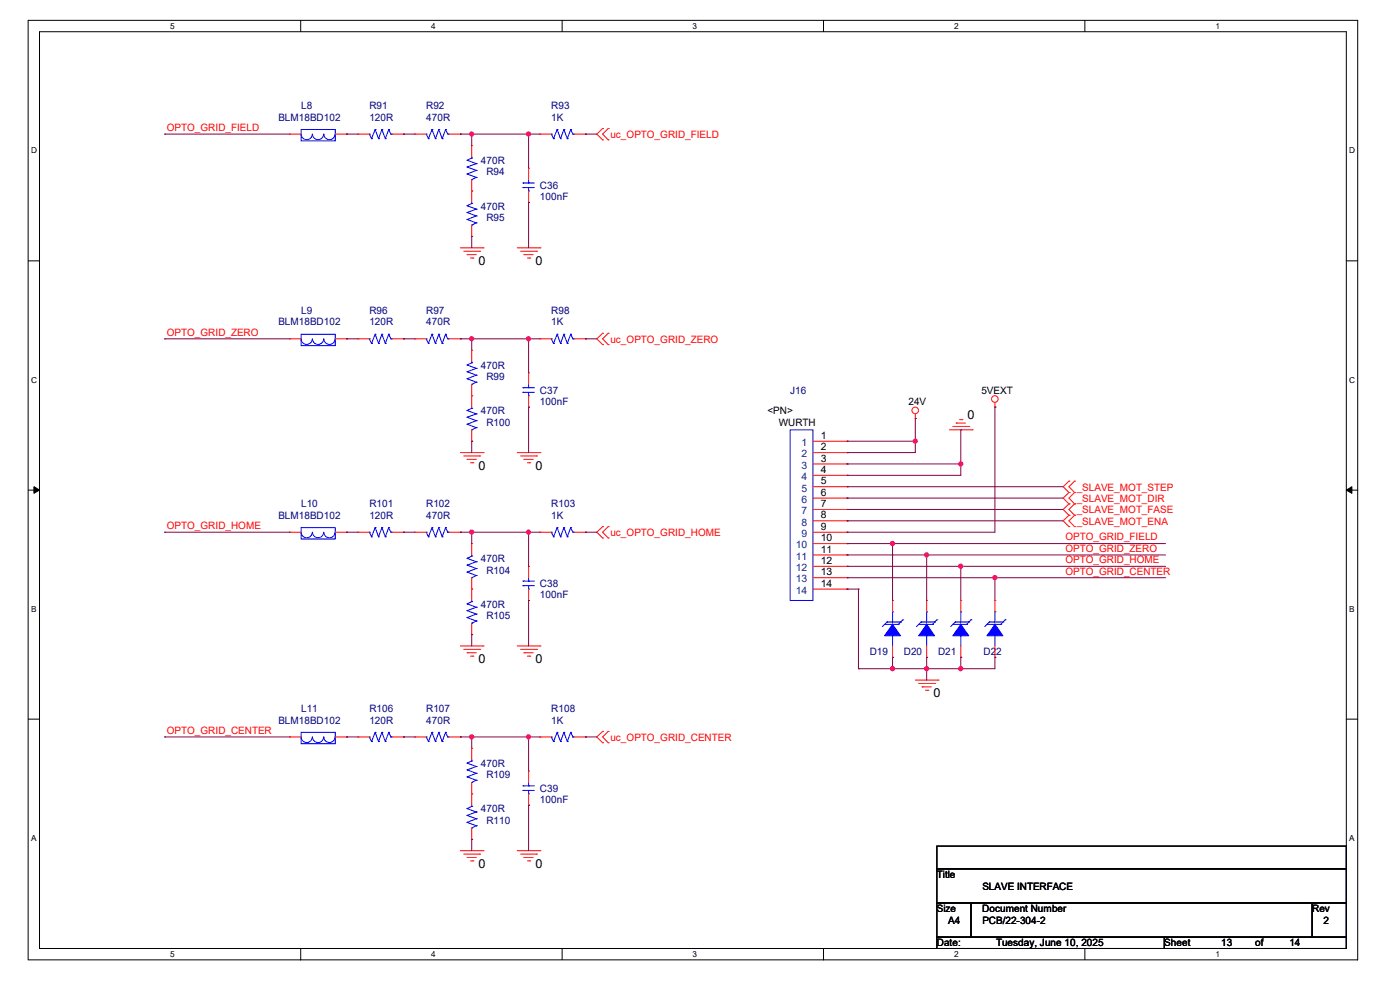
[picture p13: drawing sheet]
<svg xmlns="http://www.w3.org/2000/svg" width="297mm" height="210mm" viewBox="0 0 297 210" stroke-linecap="round" stroke-linejoin="round" font-family="sans-serif">
<defs><g id="words">
<g font-size="2.6">
<text x="101.5" y="56.2">0</text>
<text x="113.6" y="56.2">0</text>
<text x="205.3" y="89">0</text>
<text x="101.5" y="99.6">0</text>
<text x="113.6" y="99.6">0</text>
<text x="101.5" y="140.6">0</text>
<text x="113.6" y="140.6">0</text>
<text x="198" y="147.9">0</text>
<text x="101.5" y="184.1">0</text>
<text x="113.6" y="184.1">0</text>
</g>
<g font-size="2.2" fill="#000080">
<text x="63.9" y="23.2">L8</text>
<text x="78.4" y="23.2">R91</text>
<text x="90.4" y="23.2">R92</text>
<text x="117" y="23.2">R93</text>
<text x="59.1" y="25.6">BLM18BD102</text>
<text x="78.4" y="25.6">120R</text>
<text x="90.4" y="25.6">470R</text>
<text x="117" y="25.6">1K</text>
<text x="102" y="34.8">470R</text>
<text x="103.2" y="37.2">R94</text>
<text x="114.6" y="40.1">C36</text>
<text x="102" y="44.4">470R</text>
<text x="103.2" y="46.9">R95</text>
<text x="114.6" y="42.5">100nF</text>
<text x="59.1" y="69">BLM18BD102</text>
<text x="63.9" y="66.6">L9</text>
<text x="78.4" y="66.6">R96</text>
<text x="78.4" y="69">120R</text>
<text x="90.4" y="66.6">R97</text>
<text x="90.4" y="69">470R</text>
<text x="117" y="66.6">R98</text>
<text x="117" y="69">1K</text>
<text x="102" y="78.2">470R</text>
<text x="103.2" y="80.6">R99</text>
<text x="114.6" y="83.5">C37</text>
<text x="167.6" y="83.5">J16</text>
<text x="102" y="87.9">470R</text>
<text x="114.6" y="85.9">100nF</text>
<text x="103.2" y="90.3">R100</text>
<text x="63.9" y="107.7">L10</text>
<text x="78.4" y="107.7">R101</text>
<text x="90.4" y="107.7">R102</text>
<text x="117" y="107.7">R103</text>
<text x="59.1" y="110.1">BLM18BD102</text>
<text x="78.4" y="110.1">120R</text>
<text x="90.4" y="110.1">470R</text>
<text x="117" y="110.1">1K</text>
<text x="102" y="119.3">470R</text>
<text x="103.2" y="121.7">R104</text>
<text x="114.6" y="124.5">C38</text>
<text x="102" y="128.9">470R</text>
<text x="103.2" y="131.3">R105</text>
<text x="114.6" y="127">100nF</text>
<text x="184.5" y="139">D19</text>
<text x="191.8" y="139">D20</text>
<text x="199" y="139">D21</text>
<text x="208.7" y="139">D22</text>
<text x="59.1" y="153.5">BLM18BD102</text>
<text x="63.9" y="151.1">L11</text>
<text x="78.4" y="151.1">R106</text>
<text x="78.4" y="153.5">120R</text>
<text x="90.4" y="151.1">R107</text>
<text x="90.4" y="153.5">470R</text>
<text x="117" y="151.1">R108</text>
<text x="117" y="153.5">1K</text>
<text x="102" y="162.7">470R</text>
<text x="103.2" y="165.1">R109</text>
<text x="114.6" y="168">C39</text>
<text x="102" y="172.3">470R</text>
<text x="114.6" y="170.4">100nF</text>
<text x="103.2" y="174.8">R110</text>
</g>
<g font-size="2.2" fill="#f00">
<text x="35.4" y="27.8">OPTO_GRID_FIELD</text>
<text x="129.5" y="29.3">uc_OPTO_GRID_FIELD</text>
<text x="35.4" y="71.2">OPTO_GRID_ZERO</text>
<text x="129.5" y="72.7">uc_OPTO_GRID_ZERO</text>
<text x="228.4" y="104.1">_SLAVE_MOT_STEP</text>
<text x="228.4" y="106.5">_SLAVE_MOT_DIR</text>
<text x="35.4" y="112.2">OPTO_GRID_HOME</text>
<text x="129.5" y="113.7">uc_OPTO_GRID_HOME</text>
<text x="228.4" y="108.9">_SLAVE_MOT_FASE</text>
<text x="228.4" y="111.3">_SLAVE_MOT_ENA</text>
<text x="226" y="114.6">OPTO_GRID_FIELD</text>
<text x="226" y="117.1">OPTO_GRID_ZERO</text>
<text x="226" y="119.5">OPTO_GRID_HOME</text>
<text x="226" y="121.9">OPTO_GRID_CENTER</text>
<text x="35.4" y="155.7">OPTO_GRID_CENTER</text>
<text x="129.5" y="157.1">uc_OPTO_GRID_CENTER</text>
</g>
<g font-size="2.2">
<text x="208.2" y="83.5">5VEXT</text>
<text x="162.8" y="87.9">&lt;PN&gt;</text>
<text x="192.7" y="85.9">24V</text>
<text x="165.2" y="90.3">WURTH</text>
<text x="174.2" y="93.1">1</text>
<text x="174.2" y="95.5">2</text>
<text x="174.2" y="97.9">3</text>
<text x="174.2" y="100.3">4</text>
<text x="174.2" y="102.7">5</text>
<text x="174.2" y="105.2">6</text>
<text x="174.2" y="107.6">7</text>
<text x="174.2" y="110">8</text>
<text x="174.2" y="112.4">9</text>
<text x="174.2" y="114.8">10</text>
<text x="174.2" y="117.2">11</text>
<text x="174.2" y="119.6">12</text>
<text x="174.2" y="122">13</text>
<text x="174.2" y="124.5">14</text>
<text x="198.8" y="186.3">Title</text>
<text x="208.4" y="188.7">SLAVE INTERFACE</text>
<text x="198.8" y="193.5">Size</text>
<text x="201.2" y="196">A4</text>
<text x="208.4" y="193.5">Document Number</text>
<text x="208.4" y="196">PCB/22-304-2</text>
<text x="278.4" y="193.5">Rev</text>
<text x="280.8" y="196">2</text>
<text x="198.8" y="200.8">Date:</text>
<text x="211.3" y="200.8">Tuesday, June 10, 2025</text>
<text x="247" y="200.8">Sheet</text>
<text x="259.1" y="200.8">13</text>
<text x="266.3" y="200.8">of</text>
<text x="273.6" y="200.8">14</text>
</g>
<g font-size="2.2" fill="#004080">
<text x="170.1" y="94.6">1</text>
<text x="170.1" y="97">2</text>
<text x="170.1" y="99.4">3</text>
<text x="170.1" y="101.9">4</text>
<text x="170.1" y="104.3">5</text>
<text x="170.1" y="106.7">6</text>
<text x="170.1" y="109.1">7</text>
<text x="170.1" y="111.5">8</text>
<text x="170.1" y="113.9">9</text>
<text x="168.9" y="116.3">10</text>
<text x="168.9" y="118.7">11</text>
<text x="168.9" y="121.2">12</text>
<text x="168.9" y="123.6">13</text>
<text x="168.9" y="126">14</text>
</g>
<g font-size="1.7">
<text x="36.1" y="6.1">5</text>
<text x="91.5" y="6.1">4</text>
<text x="146.9" y="6.1">3</text>
<text x="202.4" y="6.1">2</text>
<text x="257.9" y="6.1">1</text>
<text x="6.6" y="32.6">D</text>
<text x="286.3" y="32.6">D</text>
<text x="6.6" y="81.2">C</text>
<text x="286.3" y="81.2">C</text>
<text x="6.6" y="129.8">B</text>
<text x="286.3" y="129.8">B</text>
<text x="6.6" y="178.4">A</text>
<text x="286.3" y="178.4">A</text>
<text x="36.1" y="203">5</text>
<text x="91.5" y="203">4</text>
<text x="146.9" y="203">3</text>
<text x="202.4" y="203">2</text>
<text x="257.9" y="203">1</text>
</g>
</g></defs>
<path d="M6 4.3h282v199.3h-282zM8.4 6.7h277.2v194.5h-277.2z" fill="none" stroke="#000" stroke-width=".21"/>
<g fill="#fff">
<path d="M36.1 4.6h.9v1.9h-.9z"/>
<path d="M36.1 201.5h.9v1.9h-.9z"/>
</g>
<path d="M63.8 4.3v2.4M63.8 201.2v2.4" fill="none" stroke="#000" stroke-width=".21"/>
<g fill="#fff">
<path d="M91.5 4.6h.9v1.9h-.9z"/>
<path d="M91.5 201.5h.9v1.9h-.9z"/>
</g>
<path d="M119.3 4.3v2.4M119.3 201.2v2.4" fill="none" stroke="#000" stroke-width=".21"/>
<g fill="#fff">
<path d="M146.9 4.6h1v1.9h-1z"/>
<path d="M146.9 201.5h1v1.9h-1z"/>
</g>
<path d="M174.7 4.3v2.4M174.7 201.2v2.4" fill="none" stroke="#000" stroke-width=".21"/>
<g fill="#fff">
<path d="M202.4 4.6h.9v1.9h-.9z"/>
<path d="M202.4 201.5h.9v1.9h-.9z"/>
</g>
<path d="M230.2 4.3v2.4M230.2 201.2v2.4" fill="none" stroke="#000" stroke-width=".21"/>
<g fill="#fff">
<path d="M257.9 4.6h.9v1.9h-.9z"/>
<path d="M257.9 201.5h.9v1.9h-.9z"/>
<path d="M6.6 31h1.2v1.9h-1.2z"/>
<path d="M286.3 31h1.2v1.9h-1.2z"/>
<path d="M6.6 79.6h1.2v1.9h-1.2z"/>
<path d="M286.3 79.6h1.2v1.9h-1.2z"/>
</g>
<path d="M6 55.3h2.4M285.6 55.3h2.4" fill="none" stroke="#000" stroke-width=".21"/>
<g fill="#fff">
<path d="M6.6 128.3h1.1v1.9h-1.1z"/>
<path d="M286.3 128.3h1.1v1.9h-1.1z"/>
</g>
<path d="M6 104h2.4M285.6 104h2.4" fill="none" stroke="#000" stroke-width=".21"/>
<path d="M7.2 103.3l1.2 .7-1.2 .6zM285.6 104l1.2-.7v1.3z" fill="#000" stroke="#000" stroke-width=".21"/>
<g fill="#fff">
<path d="M6.6 176.9h1.1v1.9h-1.1z"/>
<path d="M286.3 176.9h1.1v1.9h-1.1z"/>
</g>
<path d="M6 152.6h2.4M285.6 152.6h2.4M198.8 179.5h86.8v4.8h-86.8zM198.8 184.3h86.8v7.3h-86.8zM198.8 191.6h7.2v7.2h-7.2zM198.8 198.8h48.2v2.4h-48.2zM206 191.6h72.4v7.2h-72.4zM247 198.8h38.6v2.4h-38.6zM278.4 191.6h7.2v7.2h-7.2z" fill="none" stroke="#000" stroke-width=".21"/>
<g fill="none" stroke="#f00" stroke-width=".21">
<path d="M61.5 28.4h.1M61.5 28.4h2.4M71.1 28.4h2.4M73.5 28.4h.1M75.9 28.4h.1M75.9 28.4h2.5M83.2 28.4h2.4M85.6 28.4h.1M88 28.4h.1M88 28.4h2.4M95.2 28.4h2.5M97.7 28.4h.1"/>
<path d="M100.1 30.9h.1M100.1 30.9v2.4M100.1 38.1v4.8M112.1 35.7h.1M112.1 35.7v2.4M114.6 28.4h.1M114.6 28.4h2.4M121.8 28.4h2.4M124.2 28.4h.1M127.8 27.3h.1M127.8 29.7h.1M127.8 27.3l-1.2 1.1 1.2 1.3"/>
<path d="M129 29.7h.1M129 27.3h.1M129 27.3l-1.2 1.1 1.2 1.3M97.7 52.6h4.8M98.4 53.3h3.4M99.1 54h.1M99.1 54h1.9M99.8 54.7h.5M100.1 50.2h.1M100.1 40.5h.1M100.1 47.8v2.4M100.3 54.7h.1"/>
<path d="M101.8 53.3h.1M102.5 52.6h.1M109.7 52.6h4.9M110.4 53.3h3.4M111.2 54h.1M111.2 54h1.9M111.9 54.7h.5M112.1 42.9h.1M112.1 40.5v2.4M112.4 54.7h.1M113.8 53.3h.1M114.6 52.6h.1"/>
<path d="M61.5 71.9h.1M61.5 71.9h2.4M71.1 71.9h2.4M73.5 71.9h.1M75.9 71.9h.1M75.9 71.9h2.5M83.2 71.9h2.4M85.6 71.9h.1M88 71.9h.1M88 71.9h2.4M95.2 71.9h2.5M97.7 71.9h.1"/>
<path d="M100.1 74.3h.1M100.1 74.3v2.4M112.1 79.1h.1M112.1 79.1v2.4M114.6 71.9h.1M114.6 71.9h2.4M121.8 71.9h2.4M124.2 71.9h.1M127.8 70.7h.1M127.8 73.1h.1M127.8 70.7l-1.2 1.2 1.2 1.2M129 73.1h.1"/>
<path d="M129 70.7h.1M129 70.7l-1.2 1.2 1.2 1.2M97.7 96h4.8M98.4 96.7h3.4M99.1 97.5h.1M99.1 97.5h1.9M99.8 98.2h.5M100.1 93.6h.1M100.1 83.9h.1M100.1 81.5v4.9M100.1 91.2v2.4M100.3 98.2h.1"/>
<path d="M101.8 96.7h.1M102.5 96h.1M109.7 96h4.9M110.4 96.7h3.4M111.2 97.5h.1M111.2 97.5h1.9M111.9 98.2h.5M112.1 86.4h.1M112.1 83.9v2.5M112.4 98.2h.1M113.8 96.7h.1M114.6 96h.1"/>
<path d="M172.5 96h7.2M172.5 93.6h7.2M172.5 98.4h7.2M179.7 93.6h.1M179.7 96h.1M179.7 98.4h.1M194.2 88.8h.1M194.2 87.8v1M201.4 91.2h4.8M202.1 90.5h3.4M202.9 89.7h.1M202.9 89.7h1.9"/>
<path d="M203.6 89h.5M204.1 89h.1M205.5 90.5h.1M206.2 91.2h.1M211.1 86.4h.1M211.1 85.4v1M61.5 112.9h.1M61.5 112.9h2.4M71.1 112.9h2.4M73.5 112.9h.1M75.9 112.9h.1M75.9 112.9h2.5"/>
<path d="M83.2 112.9h2.4M85.6 112.9h.1M88 112.9h.1M88 112.9h2.4M95.2 112.9h2.5M97.7 112.9h.1M100.1 115.3h.1M100.1 115.3v2.4M114.6 112.9h.1M114.6 112.9h2.4M121.8 112.9h2.4M124.2 112.9h.1"/>
<path d="M127.8 111.7h.1M127.8 114.1h.1M127.8 111.7l-1.2 1.2 1.2 1.2M129 114.1h.1M129 111.7h.1M129 111.7l-1.2 1.2 1.2 1.2M172.5 112.9h7.2M172.5 100.8h7.2M172.5 103.3h7.2M172.5 105.7h7.2M172.5 108.1h7.2M172.5 110.5h7.2"/>
<path d="M172.5 115.3h7.2M172.5 117.7h7.2M179.7 100.8h.1M179.7 103.3h.1M179.7 105.7h.1M179.7 108.1h.1M179.7 110.5h.1M179.7 112.9h.1M179.7 115.3h.1M179.7 117.7h.1M226.8 102.1h.1M226.8 104.5h.1"/>
<path d="M226.8 106.9h.1M226.8 109.3h.1M226.8 111.7h.1M226.8 102.1l-1.2 1.2 1.2 1.2M226.8 104.5l-1.2 1.2 1.2 1.2M226.8 106.9l-1.2 1.2 1.2 1.2M226.8 109.3l-1.2 1.2 1.2 1.2M228 104.5h.1M228 102.1h.1M228 106.9h.1M228 109.3h.1M228 111.7h.1"/>
<path d="M228 102.1l-1.2 1.2 1.2 1.2M228 104.5l-1.2 1.2 1.2 1.2M228 106.9l-1.2 1.2 1.2 1.2M228 109.3l-1.2 1.2 1.2 1.2M97.7 137h4.8M98.4 137.8h3.4M99.1 138.5h.1M99.1 138.5h1.9M99.8 139.2h.5M100.1 134.6h.1M100.1 125h.1M100.1 122.6v4.8"/>
<path d="M100.1 132.2v2.4M100.3 139.2h.1M101.8 137.8h.1M102.5 137h.1M109.7 137h4.9M110.4 137.8h3.4M111.2 138.5h.1M111.2 138.5h1.9M111.9 139.2h.5M112.1 120.1h.1M112.1 127.4h.1M112.1 120.1v2.5"/>
<path d="M112.1 125v2.4M112.4 139.2h.1M113.8 137.8h.1M114.6 137h.1M172.5 120.1h7.2M172.5 122.6h7.2M172.5 125h7.2M179.7 120.1h.1M179.7 122.6h.1M179.7 125h.1M189.4 139.4h.1M189.4 127.4h.1"/>
<path d="M189.4 127.4v2.4M189.4 137v2.4M196.6 139.4h.1M196.6 127.4h.1M196.6 127.4v2.4M196.6 137v2.4M203.8 139.4h.1M203.8 127.4h.1M203.8 127.4v2.4M203.8 137v2.4M211.1 139.4h.1M211.1 127.4h.1"/>
<path d="M211.1 127.4v2.4M211.1 137v2.4M61.5 156.3h.1M61.5 156.3h2.4M71.1 156.3h2.4M73.5 156.3h.1M75.9 156.3h.1M75.9 156.3h2.5M83.2 156.3h2.4M85.6 156.3h.1M88 156.3h.1M88 156.3h2.4"/>
<path d="M95.2 156.3h2.5M97.7 156.3h.1M100.1 158.7h.1M100.1 158.7v2.5M114.6 156.3h.1M114.6 156.3h2.4M121.8 156.3h2.4M124.2 156.3h.1M127.8 155.2h.1M127.8 157.6h.1M127.8 155.2l-1.2 1.1 1.2 1.3M129 157.6h.1"/>
<path d="M129 155.2h.1M129 155.2l-1.2 1.1 1.2 1.3M194.2 144.3h4.8M194.9 145h3.4M195.6 145.7h.1M195.6 145.7h2M196.3 146.4h.5M196.8 146.4h.1M198.3 145h.1M199 144.3h.1M100.1 178.1h.1M100.1 168.4h.1"/>
<path d="M100.1 166v4.8M100.1 175.6v2.5M112.1 163.6h.1M112.1 170.8h.1M112.1 163.6v2.4M112.1 168.4v2.4M97.7 180.5h4.8M98.4 181.2h3.4M99.1 181.9h.1M99.1 181.9h1.9M99.8 182.6h.5M100.3 182.6h.1"/>
<path d="M101.8 181.2h.1M102.5 180.5h.1M109.7 180.5h4.9M110.4 181.2h3.4M111.2 181.9h.1M111.2 181.9h1.9M111.9 182.6h.5M112.4 182.6h.1M113.8 181.2h.1M114.6 180.5h.1"/>
<circle cx="194.2" cy="87.1" r=".7"/>
<circle cx="211.1" cy="84.6" r=".7"/>
</g>
<g fill="none" stroke="#00f" stroke-width=".21">
<path d="M63.9 27.5h7.2v2.4h-7.2zM63.9 28.4a1.19 1.19 0 0 0 1.2 1.2 1.19 1.19 0 0 0 1.2-1.2M66.3 28.4a1.21 1.21 0 0 0 1.2 1.2 1.21 1.21 0 0 0 1.2-1.2 1.19 1.19 0 0 0 1.2 1.2 1.19 1.19 0 0 0 1.2-1.2M78.4 28.4h.1M78.4 28.4l.4 1M78.8 29.4h.1M79.6 27.5h.1M79.6 27.5l.7 1.9M79.6 27.5l-.8 1.9M80.3 29.4h.1M81 27.5h.1M81 27.5l.7 1.9"/>
<path d="M81 27.5l-.7 1.9M81.7 29.4h.1M82.5 27.5h.1M82.5 27.5l.4 .9M82.5 27.5l-.8 1.9M82.9 28.4h.1M82.9 28.4h.3M90.4 28.4h.1M90.4 28.4l.5 1M90.9 29.4h.1M91.7 27.5h.1M91.7 27.5l.7 1.9"/>
<path d="M91.7 27.5l-.8 1.9M92.4 29.4h.1M93.1 27.5h.1M93.1 27.5l.7 1.9M93.1 27.5l-.7 1.9M93.8 29.4h.1M94.5 27.5h.1M94.5 27.5l.5 .9M94.5 27.5l-.7 1.9M95 28.4h.1M95 28.4h.2M99.1 34h.1"/>
<path d="M99.1 35.4h.1M99.1 36.9h.1M99.1 34l1.9 .7M99.1 35.4l1.9 .8M99.1 36.9l1.9 .7M100.1 38.1h.1M100.1 33.5h.1M100.1 33.3v.2M100.1 33.5l-1 .5M101 34.7h.1M101 36.2h.1M101 37.6h.1"/>
<path d="M101 34.7l-1.9 .7M101 36.2l-1.9 .7M101 37.6l-.9 .5M111 38.8h.1M111 39.8h.1M111 38.8h2.4M111 39.8h2.4M112.1 38.8h.1M112.1 38.1v.7M112.1 39.8v.7M117 28.4h.1M117 28.4l.4 1"/>
<path d="M117.4 29.4h.1M118.2 27.5h.1M118.2 27.5l.7 1.9M118.2 27.5l-.8 1.9M118.9 29.4h.1M119.6 27.5h.1M119.6 27.5l.8 1.9M119.6 27.5l-.7 1.9M120.4 29.4h.1M121.1 27.5h.1M121.1 27.5l.4 .9M121.1 27.5l-.7 1.9"/>
<path d="M121.5 28.4h.1M121.5 28.4h.3M99.1 43.6h.1M99.1 45.1h.1M99.1 46.6h.1M99.1 43.6l1.9 .8M99.1 45.1l1.9 .7M99.1 46.6l1.9 .7M100.1 47.8h.1M100.1 43.2h.1M100.1 42.9v.3M100.1 43.2l-1 .4"/>
<path d="M101 44.4h.1M101 45.8h.1M101 47.3h.1M101 44.4l-1.9 .7M101 45.8l-1.9 .8M101 47.3l-.9 .5M112.1 40.5h.1M63.9 70.9h7.2v2.4h-7.2zM63.9 71.9a1.19 1.19 0 0 0 1.2 1.2 1.19 1.19 0 0 0 1.2-1.2M66.3 71.9a1.21 1.21 0 0 0 1.2 1.2 1.21 1.21 0 0 0 1.2-1.2 1.19 1.19 0 0 0 1.2 1.2 1.19 1.19 0 0 0 1.2-1.2M78.4 71.9h.1M78.4 71.9l.4 1"/>
<path d="M78.8 72.9h.1M79.6 70.9h.1M79.6 70.9l.7 2M79.6 70.9l-.8 2M80.3 72.9h.1M81 70.9h.1M81 70.9l.7 2M81 70.9l-.7 2M81.7 72.9h.1M82.5 70.9h.1M82.5 70.9l.4 1M82.5 70.9l-.8 2"/>
<path d="M82.9 71.9h.1M82.9 71.9h.3M90.4 71.9h.1M90.4 71.9l.5 1M90.9 72.9h.1M91.7 70.9h.1M91.7 70.9l.7 2M91.7 70.9l-.8 2M92.4 72.9h.1M93.1 70.9h.1M93.1 70.9l.7 2M93.1 70.9l-.7 2"/>
<path d="M93.8 72.9h.1M94.5 70.9h.1M94.5 70.9l.5 1M94.5 70.9l-.7 2M95 71.9h.1M95 71.9h.2M99.1 77.4h.1M99.1 78.9h.1M99.1 77.4l1.9 .7M99.1 78.9l1.9 .7M100.1 77h.1M100.1 76.7v.3"/>
<path d="M100.1 77l-1 .4M101 78.1h.1M101 79.6h.1M101 78.1l-1.9 .8M101 79.6l-1.9 .7M117 71.9h.1M117 71.9l.4 1M117.4 72.9h.1M118.2 70.9h.1M118.2 70.9l.7 2M118.2 70.9l-.8 2M118.9 72.9h.1"/>
<path d="M119.6 70.9h.1M119.6 70.9l.8 2M119.6 70.9l-.7 2M120.4 72.9h.1M121.1 70.9h.1M121.1 70.9l.4 1M121.1 70.9l-.7 2M121.5 71.9h.1M121.5 71.9h.3M99.1 87.1h.1M99.1 88.5h.1M99.1 90h.1"/>
<path d="M99.1 80.3h.1M99.1 87.1l1.9 .7M99.1 88.5l1.9 .7M99.1 90l1.9 .7M99.1 80.3l1.9 .8M100.1 91.2h.1M100.1 86.6h.1M100.1 81.5h.1M100.1 86.4v.2M100.1 86.6l-1 .5M101 87.8h.1M101 89.2h.1"/>
<path d="M101 90.7h.1M101 81.1h.1M101 87.8l-1.9 .7M101 89.2l-1.9 .8M101 90.7l-.9 .5M101 81.1l-.9 .4M111 82.3h.1M111 83.2h.1M111 82.3h2.4M111 83.2h2.4M112.1 83.9h.1M112.1 82.3h.1"/>
<path d="M112.1 81.5v.8M112.1 83.2v.7M167.6 91.2h4.9v36.2h-4.9zM63.9 111.9h7.2v2.4h-7.2zM63.9 112.9a1.19 1.19 0 0 0 1.2 1.2 1.19 1.19 0 0 0 1.2-1.2M66.3 112.9a1.21 1.21 0 0 0 1.2 1.2 1.21 1.21 0 0 0 1.2-1.2 1.19 1.19 0 0 0 1.2 1.2 1.19 1.19 0 0 0 1.2-1.2M78.4 112.9h.1M78.4 112.9l.4 1M78.8 113.9h.1M79.6 111.9h.1M79.6 111.9l.7 2M79.6 111.9l-.8 2"/>
<path d="M80.3 113.9h.1M81 111.9h.1M81 111.9l.7 2M81 111.9l-.7 2M81.7 113.9h.1M82.5 111.9h.1M82.5 111.9l.4 1M82.5 111.9l-.8 2M82.9 112.9h.1M82.9 112.9h.3M90.4 112.9h.1M90.4 112.9l.5 1"/>
<path d="M90.9 113.9h.1M91.7 111.9h.1M91.7 111.9l.7 2M91.7 111.9l-.8 2M92.4 113.9h.1M93.1 111.9h.1M93.1 111.9l.7 2M93.1 111.9l-.7 2M93.8 113.9h.1M94.5 111.9h.1M94.5 111.9l.5 1M94.5 111.9l-.7 2"/>
<path d="M95 112.9h.1M95 112.9h.2M99.1 118.4h.1M99.1 119.9h.1M99.1 118.4l1.9 .8M99.1 119.9l1.9 .7M100.1 118h.1M100.1 117.7v.3M100.1 118l-1 .4M101 119.2h.1M101 119.2l-1.9 .7M117 112.9h.1"/>
<path d="M117 112.9l.4 1M117.4 113.9h.1M118.2 111.9h.1M118.2 111.9l.7 2M118.2 111.9l-.8 2M118.9 113.9h.1M119.6 111.9h.1M119.6 111.9l.8 2M119.6 111.9l-.7 2M120.4 113.9h.1M121.1 111.9h.1M121.1 111.9l.4 1"/>
<path d="M121.1 111.9l-.7 2M121.5 112.9h.1M121.5 112.9h.3M99.1 128.1h.1M99.1 129.5h.1M99.1 131h.1M99.1 121.4h.1M99.1 128.1l1.9 .7M99.1 129.5l1.9 .8M99.1 131l1.9 .7M99.1 121.4l1.9 .7M100.1 132.2h.1"/>
<path d="M100.1 127.6h.1M100.1 122.6h.1M100.1 127.4v.2M100.1 127.6l-1 .5M101 128.8h.1M101 130.3h.1M101 131.7h.1M101 120.6h.1M101 122.1h.1M101 128.8l-1.9 .7M101 130.3l-1.9 .7M101 131.7l-.9 .5"/>
<path d="M101 120.6l-1.9 .8M101 122.1l-.9 .5M111 123.3h.1M111 124.2h.1M111 123.3h2.4M111 124.2h2.4M112.1 125h.1M112.1 123.3h.1M112.1 122.6v.7M112.1 124.2v.8M187.7 132.5h2.9M188.2 132h.1"/>
<path d="M188.2 132h2.9M188.2 132l-1 .9M189.4 134.6h.1M189.4 129.8h.1M189.4 129.8v2.4M189.4 134.6v2.4M190.6 132.5h.1M191.1 132h.1M191.5 131.5h.1M191.5 131.5l-.9 1M194.9 132.5h2.9M195.4 132h.1"/>
<path d="M195.4 132h2.9M195.4 132l-1 .9M196.6 134.6h.1M196.6 129.8h.1M196.6 129.8v2.4M196.6 134.6v2.4M197.8 132.5h.1M198.3 132h.1M198.8 131.5h.1M198.8 131.5l-1 1M202.1 132.5h3M202.6 132h.1"/>
<path d="M202.6 132l-.9 .9M202.6 132h2.9M203.8 134.6h.1M203.8 129.8h.1M203.8 129.8v2.4M203.8 134.6v2.4M205.1 132.5h.1M205.5 132h.1M206 131.5h.1M206 131.5l-.9 1M209.4 132.5h2.9M209.9 132h.1"/>
<path d="M209.9 132h2.9M209.9 132l-1 .9M211.1 134.6h.1M211.1 129.8h.1M211.1 129.8v2.4M211.1 134.6v2.4M212.3 132.5h.1M212.8 132h.1M213.2 131.5h.1M213.2 131.5l-.9 1M63.9 155.4h7.2v2.4h-7.2zM63.9 156.3a1.19 1.19 0 0 0 1.2 1.2 1.19 1.19 0 0 0 1.2-1.2"/>
<path d="M66.3 156.3a1.21 1.21 0 0 0 1.2 1.2 1.21 1.21 0 0 0 1.2-1.2 1.19 1.19 0 0 0 1.2 1.2 1.19 1.19 0 0 0 1.2-1.2M78.4 156.3h.1M78.4 156.3l.4 1M78.8 157.3h.1M79.6 155.4h.1M79.6 155.4l.7 1.9M79.6 155.4l-.8 1.9M80.3 157.3h.1M81 155.4h.1M81 155.4l.7 1.9M81 155.4l-.7 1.9M81.7 157.3h.1"/>
<path d="M82.5 155.4h.1M82.5 155.4l.4 .9M82.5 155.4l-.8 1.9M82.9 156.3h.1M82.9 156.3h.3M90.4 156.3h.1M90.4 156.3l.5 1M90.9 157.3h.1M91.7 155.4h.1M91.7 155.4l.7 1.9M91.7 155.4l-.8 1.9M92.4 157.3h.1"/>
<path d="M93.1 155.4h.1M93.1 155.4l.7 1.9M93.1 155.4l-.7 1.9M93.8 157.3h.1M94.5 155.4h.1M94.5 155.4l.5 .9M94.5 155.4l-.7 1.9M95 156.3h.1M95 156.3h.2M117 156.3h.1M117 156.3l.4 1M117.4 157.3h.1"/>
<path d="M118.2 155.4h.1M118.2 155.4l.7 1.9M118.2 155.4l-.8 1.9M118.9 157.3h.1M119.6 155.4h.1M119.6 155.4l.8 1.9M119.6 155.4l-.7 1.9M120.4 157.3h.1M121.1 155.4h.1M121.1 155.4l.4 .9M121.1 155.4l-.7 1.9M121.5 156.3h.1"/>
<path d="M121.5 156.3h.3M99.1 171.5h.1M99.1 173h.1M99.1 174.5h.1M99.1 161.9h.1M99.1 163.3h.1M99.1 164.8h.1M99.1 171.5l1.9 .8M99.1 173l1.9 .7M99.1 174.5l1.9 .7M99.1 161.9l1.9 .7M99.1 163.3l1.9 .7"/>
<path d="M99.1 164.8l1.9 .7M100.1 175.6h.1M100.1 171.1h.1M100.1 166h.1M100.1 161.4h.1M100.1 171.1l-1 .4M100.1 161.2v.2M100.1 170.8v.3M100.1 161.4l-1 .5M101 172.3h.1M101 173.7h.1M101 175.2h.1"/>
<path d="M101 162.6h.1M101 164h.1M101 165.5h.1M101 172.3l-1.9 .7M101 173.7l-1.9 .8M101 175.2l-.9 .4M101 162.6l-1.9 .7M101 164l-1.9 .8M101 165.5l-.9 .5M111 166.7h.1M111 167.7h.1M111 166.7h2.4"/>
<path d="M111 167.7h2.4M112.1 168.4h.1M112.1 166.7h.1M112.1 166v.7M112.1 167.7v.7"/>
</g>
<g fill="#00f" stroke="#00f" stroke-width=".21">
<path d="M203.8 132.5l1.7 2.4h-3.4z" fill-rule="evenodd"/>
<path d="M211.1 132.5l1.7 2.4h-3.4z" fill-rule="evenodd"/>
<path d="M189.4 132.5l1.7 2.4h-3.4z" fill-rule="evenodd"/>
<path d="M196.6 132.5l1.7 2.4h-3.4z" fill-rule="evenodd"/>
</g>
<g fill="none" stroke="#800040" stroke-width=".21">
<path d="M34.9 28.4h.1M34.9 28.4h26.6M73.5 28.4h.1M73.5 28.4h2.4M85.6 28.4h.1M85.6 28.4h2.4M97.7 28.4h.1M97.7 28.4h16.9M100.1 28.4h.1M100.1 28.4v2.5M112.1 28.4h.1M112.1 28.4v7.3"/>
<path d="M124.2 28.4h.1M124.2 28.4h2.4M100.1 50.2h.1M100.1 50.2v2.4M112.1 42.9h.1M112.1 42.9v9.7M34.9 71.9h.1M34.9 71.9h26.6M73.5 71.9h.1M73.5 71.9h2.4M85.6 71.9h.1M85.6 71.9h2.4"/>
<path d="M97.7 71.9h.1M97.7 71.9h16.9M100.1 71.9h.1M100.1 71.9v2.4M112.1 71.9h.1M112.1 71.9v7.2M124.2 71.9h.1M124.2 71.9h2.4M100.1 93.6h.1M100.1 93.6v2.4M112.1 86.4h.1M112.1 86.4v9.6"/>
<path d="M179.7 93.6h.1M179.7 96h.1M179.7 98.4h.1M179.7 93.6h14.5M179.7 98.4h24.1M194.2 88.8h.1M194.2 93.6h.1M194.2 88.8v7.2h-14.5M203.8 91.2h.1M203.8 98.4h.1M203.8 91.2v9.6h-24.1M211.1 86.4h.1"/>
<path d="M211.1 86.4v26.5h-31.4M34.9 112.9h.1M34.9 112.9h26.6M73.5 112.9h.1M73.5 112.9h2.4M85.6 112.9h.1M85.6 112.9h2.4M97.7 112.9h.1M97.7 112.9h16.9M100.1 112.9h.1M100.1 112.9v2.4M112.1 112.9h.1"/>
<path d="M112.1 112.9v7.2M124.2 112.9h.1M124.2 112.9h2.4M179.7 100.8h.1M179.7 103.3h.1M179.7 105.7h.1M179.7 108.1h.1M179.7 110.5h.1M179.7 112.9h.1M179.7 115.3h.1M179.7 117.7h.1M179.7 103.3h45.9"/>
<path d="M179.7 105.7h45.9M179.7 108.1h45.9M179.7 110.5h45.9M179.7 115.3h67.6M179.7 117.7h67.6M189.4 115.3h.1M189.4 115.3v12.1M196.6 117.7h.1M196.6 117.7v9.7M100.1 134.6h.1M100.1 134.6v2.4M112.1 127.4h.1"/>
<path d="M112.1 127.4v9.6M179.7 125h.1M179.7 120.1h.1M179.7 122.6h.1M179.7 120.1h67.6M179.7 122.6h67.6M179.7 125h2.4M182.1 125h.1M182.1 125v16.9M189.4 139.4h.1M189.4 139.4v2.5M196.6 139.4h.1"/>
<path d="M196.6 139.4v4.9M203.8 120.1h.1M203.8 139.4h.1M203.8 120.1v7.3M203.8 139.4v2.5M211.1 122.6h.1M211.1 139.4h.1M211.1 122.6v4.8M211.1 139.4v2.5h-29M34.9 156.3h.1M34.9 156.3h26.6M73.5 156.3h.1"/>
<path d="M73.5 156.3h2.4M85.6 156.3h.1M85.6 156.3h2.4M97.7 156.3h.1M97.7 156.3h16.9M100.1 156.3h.1M100.1 156.3v2.4M112.1 156.3h.1M112.1 156.3v7.3M124.2 156.3h.1M124.2 156.3h2.4M182.1 141.9h.1"/>
<path d="M189.4 141.9h.1M196.6 141.9h.1M203.8 141.9h.1M100.1 178.1h.1M100.1 178.1v2.4M112.1 170.8h.1M112.1 170.8v9.7"/>
</g>
<g fill="#f0f" stroke="#f0f" stroke-width=".21">
<circle cx="100.1" cy="71.9" r=".44"/>
<circle cx="100.1" cy="112.9" r=".44"/>
<circle cx="100.1" cy="156.3" r=".44"/>
<circle cx="112.1" cy="156.3" r=".44"/>
<circle cx="112.1" cy="112.9" r=".44"/>
<circle cx="112.1" cy="71.9" r=".44"/>
<circle cx="194.2" cy="93.6" r=".44"/>
<circle cx="203.8" cy="98.4" r=".44"/>
<circle cx="189.3" cy="115.3" r=".44"/>
<circle cx="196.6" cy="117.7" r=".44"/>
<circle cx="203.8" cy="120.1" r=".44"/>
<circle cx="211.1" cy="122.5" r=".44"/>
<circle cx="100.1" cy="28.4" r=".44"/>
<circle cx="112.1" cy="28.4" r=".44"/>
<circle cx="203.8" cy="141.8" r=".44"/>
<circle cx="196.6" cy="141.8" r=".44"/>
<circle cx="189.3" cy="141.8" r=".44"/>
</g>
<use href="#words"/>
</svg>
